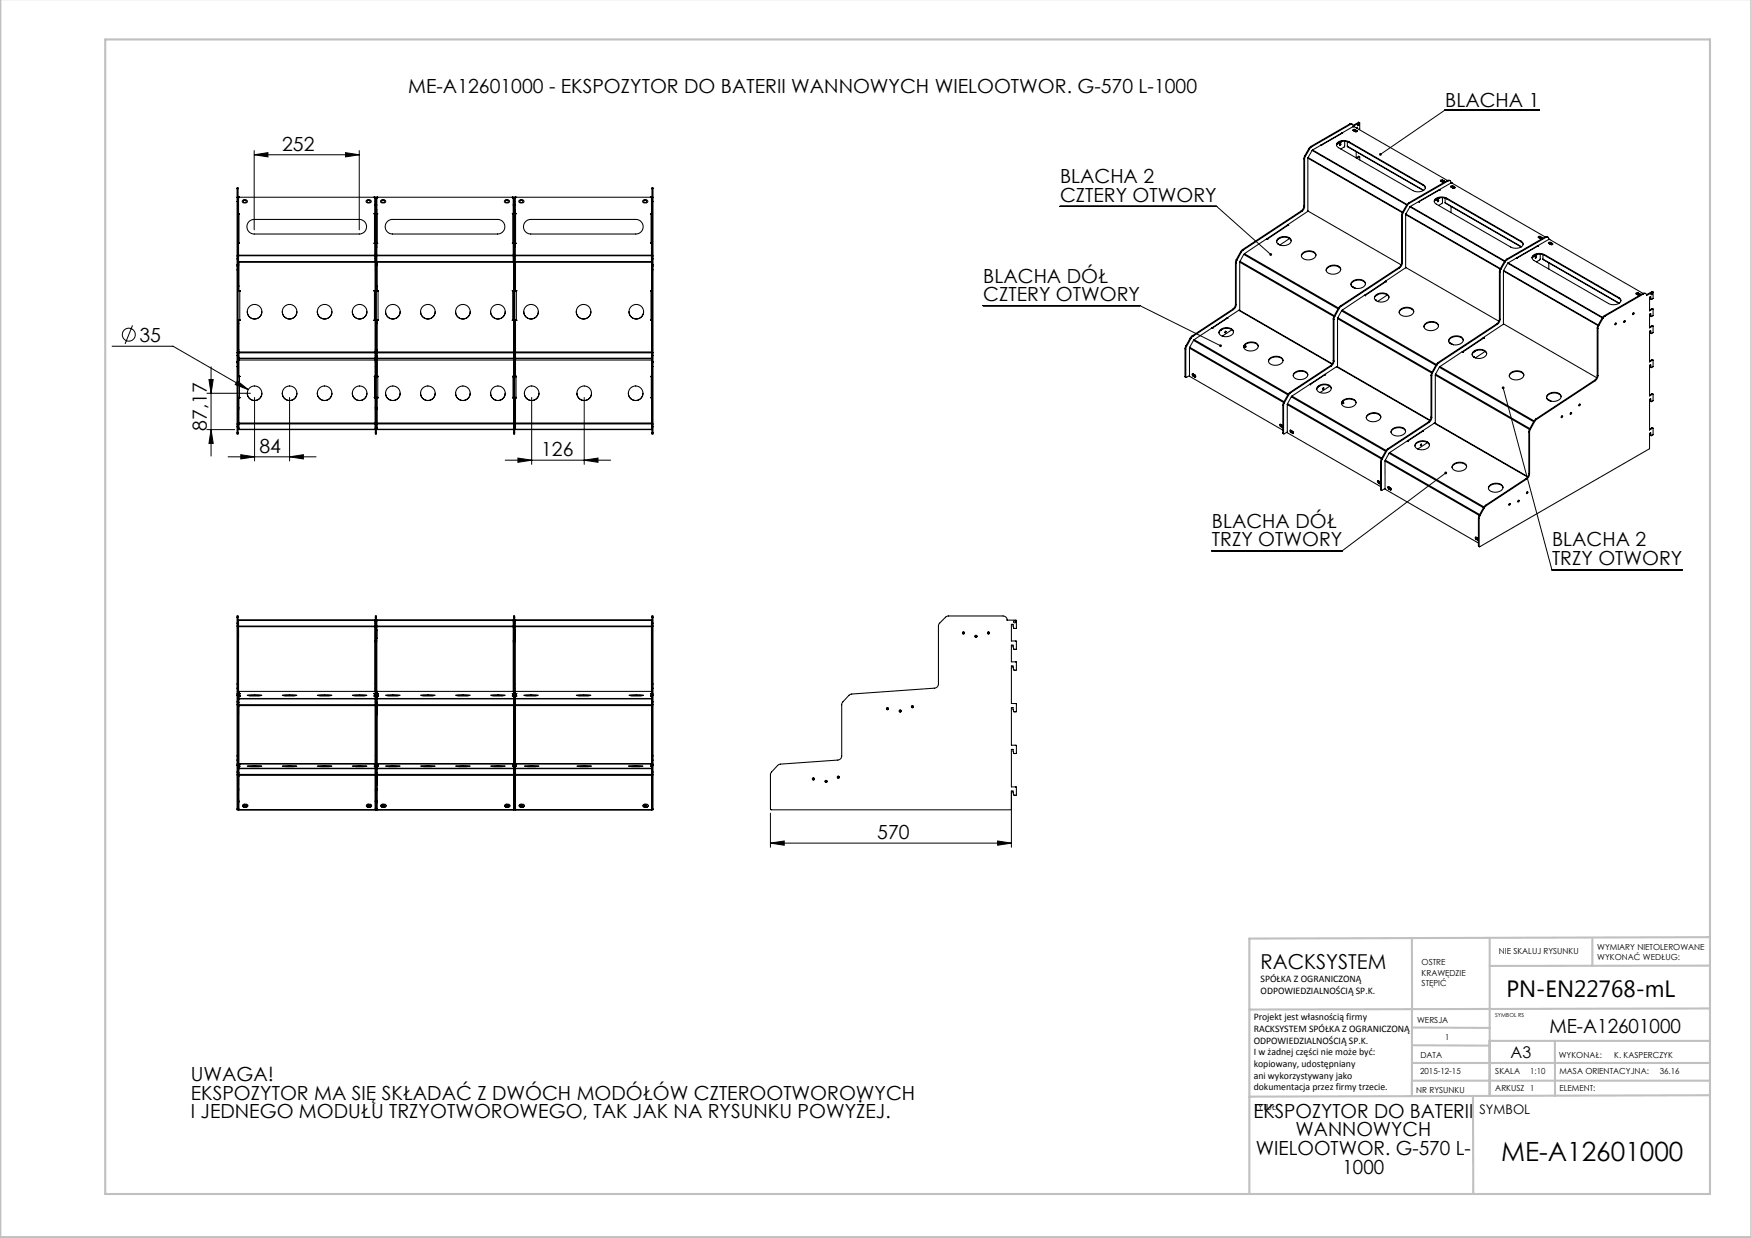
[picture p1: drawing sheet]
<svg xmlns="http://www.w3.org/2000/svg" width="420mm" height="297mm" viewBox="0 0 420 297" stroke-linecap="round" stroke-linejoin="round" font-family="sans-serif">
<defs><g id="words">
<text font-size="6.3" x="360" y="278.5">ME-A12601000</text>
<text font-size="5.6" x="361.3" y="239.1">PN-EN22768-mL</text>
<text font-size="4.9" x="302.4" y="232.4">RACKSYSTEM</text>
<g font-size="4.7">
<text x="97.9" y="22.2">ME-A12601000 - EKSPOZYTOR DO BATERII WANNOWYCH WIELOOTWOR. G-570 L-1000</text>
<text x="346.7" y="25.8">BLACHA 1</text>
<text x="67.7" y="36.1">252</text>
<text x="254.3" y="43.9">BLACHA 2</text>
<text x="254.3" y="48.5">CZTERY OTWORY</text>
<text x="235.9" y="67.8">BLACHA DÓŁ</text>
<text x="235.9" y="72.3">CZTERY OTWORY</text>
<text x="33.5" y="82">35</text>
<text x="49.6" y="103.4" transform="rotate(-90 49.6 103.4)">87,17</text>
<text x="62.2" y="108.6">84</text>
<text x="129.8" y="109.4">126</text>
<text x="290.7" y="126.6">BLACHA DÓŁ</text>
<text x="290.7" y="131.1">TRZY OTWORY</text>
<text x="372.3" y="131.1">BLACHA 2</text>
<text x="372.3" y="135.6">TRZY OTWORY</text>
<text x="210.4" y="201.3">570</text>
<text x="371.6" y="247.8">ME-A12601000</text>
<text x="45.8" y="259.3">UWAGA!</text>
<text x="45.8" y="263.8">EKSPOZYTOR MA SIĘ SKŁADAĆ Z DWÓCH MODÓŁÓW CZTEROOTWOROWYCH</text>
<text x="45.8" y="268.3">I JEDNEGO MODUŁU TRZYOTWOROWEGO, TAK JAK NA RYSUNKU POWYŻEJ.</text>
<text x="300.6" y="268.1">EKSPOZYTOR DO BATERII</text>
<text x="310.8" y="272.6">WANNOWYCH</text>
<text x="301.2" y="277.1">WIELOOTWOR. G-570 L-</text>
<text x="322" y="281.6">1000</text>
</g>
<text font-size="3.9" x="362.3" y="253.8">A3</text>
<text font-size="3.2" x="354.9" y="267.2">SYMBOL</text>
<g font-size="2.4">
<text x="302.4" y="235.6">SPÓŁKA Z OGRANICZONĄ</text>
<text x="302.4" y="238.4">ODPOWIEDZIALNOŚCIĄ SP.K.</text>
<text x="300.7" y="244.7">Projekt jest własnością firmy</text>
<text x="300.7" y="247.5">RACKSYSTEM SPÓŁKA Z OGRANICZONĄ</text>
<text x="300.7" y="250.3">ODPOWIEDZIALNOŚCIĄ SP.K.</text>
<text x="300.7" y="253.1">I w żadnej części nie może być:</text>
<text x="300.7" y="256">kopiowany, udostępniany</text>
<text x="300.7" y="258.8">ani wykorzystywany jako</text>
<text x="300.7" y="261.6">dokumentacja przez firmy trzecie.</text>
</g>
<g font-size="2">
<text x="383.1" y="227.9">WYMIARY NIETOLEROWANE</text>
<text x="341" y="231.6">OSTRE</text>
<text x="359.5" y="228.9">NIE SKALUJ RYSUNKU</text>
<text x="383.1" y="230.4">WYKONAĆ WEDŁUG:</text>
<text x="341" y="234.1">KRAWĘDZIE</text>
<text x="341" y="236.6">STĘPIĆ</text>
<text x="339.9" y="245.4">WERSJA</text>
<text x="346.6" y="249.5">1</text>
<text x="340.6" y="257.7">2015-12-15</text>
<text x="340.7" y="253.8">DATA</text>
<text x="358.7" y="257.7">SKALA</text>
<text x="367" y="257.7">1:10</text>
<text x="373.9" y="253.8">WYKONAŁ:</text>
<text x="374.1" y="257.7">MASA ORIENTACYJNA:</text>
<text x="387.2" y="253.8">K. KASPERCZYK</text>
<text x="398.1" y="257.7">36.16</text>
<text x="339.7" y="262.3">NR RYSUNKU</text>
<text x="358.7" y="261.7">ARKUSZ 1</text>
<text x="374.1" y="261.7">ELEMENT:</text>
<text x="301" y="266.4">TYTUŁ:</text>
</g>
<text font-size="1.3" x="358.7" y="244">SYMBOL RS</text>
</g></defs>
<g fill="none" stroke="#000" stroke-width=".24">
<path d="M61 37.1l3.3-.5v1zM61 36.1v19M61 37.1h25.2M82.9 36.6l3.3 .5-3.3 .5zM86.2 36.1v19M369.3 26.4h-22.7l-15.5 10.6M254.2 49.5h37.6l13 11.6M31.8 78.1l-1.8 4.4M235.8 73.3h37.6l19.4 9.6M26.9 83.1h14.6l18 10.4M49.6 94.3h10.5M50.1 91h1l-.5 3.3z"/>
<path d="M50.6 88v21.4M56.9 91.4l2.6 2.1-3.1-1.2zM61.1 95.3v15.3M69.5 95.3v15.3M127.5 95.3v16.1M140.1 95.3v16.1M360.6 93l11.6 43.7h31.3M49.6 103.1h6.7M50.6 103.1l.5 3.3h-1zM54.7 109.6h21.1M57.8 109.1l3.3 .5-3.3 .5zM69.5 109.6l3.3-.5v1z"/>
<path d="M121.2 110.4h25.3M124.2 109.9l3.3 .5-3.3 .5zM140.1 110.4l3.3-.5v1zM346.8 113.5l-24.8 18.6h-31.3M184.8 195.1v8.2M242.6 189.8v13.5M184.8 202.3l3.3-.5v1zM184.8 202.3h57.8M239.3 201.8l3.3 .5-3.3 .5z"/>
<circle cx="30.9" cy="80.3" r="1.56"/>
</g>
<g fill="none" stroke="#c0c0c0" stroke-width=".5">
<path d="M.1 -.1v296.9h419.9M25.2 9.5h385v276.9h-385zM338.7 225.2v37.8M357.3 225v37.9v-13.2M382 225.4v6.3M410.1 224.8l-110.4 .4v61.2M410.1 231.7h-52.8M338.7 259.3h71.5M338.7 255h71.5M338.7 250.8l18.6 .1M338.7 246.5l18.6 .1M357.3 249.7h52.9"/>
<path d="M373 249.7v13.2M410.1 241.9l-110.4 .3M353.3 262.9l.1 23.5M410.2 262.7l-110.5 .4"/>
</g>
<g fill="#000">
<path d="M61 37.1l3.3-.5v1zM82.9 36.6l3.3 .5-3.3 .5z"/>
<path d="M330.9 36.8l-.1 .4 .3-.2-.3 .2a.34 .34 0 0 0 .5 .1 .34 .34 0 0 0 .1-.5 .34 .34 0 0 0-.5 0zM304.6 60.8l-.1 .5 .3 .1 .3-.1-.3-.2 .3 .2-.1-.5zM292.5 82.7v.5h.4l.2-.1-.3-.2 .3 .2-.1-.3-.2-.2zM360.3 92.8a.34 .34 0 0 0 .1 .5 .34 .34 0 0 0 .5-.2 .34 .34 0 0 0-.4-.4l.1 .3-.1-.3zM346.5 113.2a.34 .34 0 0 0 0 .5 .34 .34 0 0 0 .5 0 .34 .34 0 0 0 0-.4l-.2 .2 .2-.2-.2-.2z"/>
<path d="M50.1 91h1l-.5 3.3zM50.6 103.1l.5 3.3h-1z"/>
<path d="M56.9 91.4l-.5 .9 3.1 1.2zM57.8 109.1l3.3 .5-3.3 .5zM69.5 109.6l3.3-.5v1zM184.8 202.3l3.3-.5v1zM239.3 201.8l3.3 .5-3.3 .5z"/>
<path d="M124.2 109.9l3.3 .5-3.3 .5zM140.1 110.4l3.3-.5v1z"/>
</g>
<g fill="none" stroke="#000" stroke-width=".25">
<path d="M312.7 38.1l.2 .1M312.7 38.1v11.3M312.9 38.2v11.3M313 37.4l-.3 .7M313 37.4l.1 .1M313.1 37.5l-.2 .7M313.7 37.9v12.8M313.7 37.9l22.7 13.1M313.8 37.8l-.1 .1M313.8 37.8l22.8 13.2M314 35.6l.1 .1M314 35.6l-1 1.8"/>
<path d="M314.1 35.7l-1 1.8M314.5 35.1l-.5 .5M314.5 35.1l.1 .1M314.6 35.2l-.5 .5M314.7 36.1l22.9 13.2M314.7 36.1l-.9 1.7M314.8 36l-.1 .1M314.8 36l22.7 13.1M317 34.8h-.2l.2 .1M317 34.8v.1M321.5 34.5l-.2 .3M321.7 33.9l-1 .6"/>
<path d="M321.9 33.9l-1.3 .7M321.9 32l-7.1 4M321.9 32l-4.9 2.8M321.9 31.9l.2 .1h-.2M321.9 31.9v.1M322 33.9l-1.4 .8M322.5 33.9v1.3l-.9 .5M323.2 35.1l18.2 10.6M323.2 34v1.1M323.2 35.1l18.3 10.6M323.6 34a2.17 2.17 0 0 0-3 .7l.1 .4 .4 .3 17.8 10.3a2.17 2.17 0 0 0 3-.6l-.1-.4-.4-.4M323.6 34.2a2.17 2.17 0 0 0-3 .6"/>
<path d="M323.6 34l17.8 10.3M323.6 34v.2M323.6 34.2l17.8 10.3M323.7 29.8h.7M323.7 29.8l.2 .1M323.7 29.8l-9.2 5.3M323.9 29.9l-9.3 5.3M324.5 30.4l-2.6 1.5M324.5 30.4h.1M324.6 30.4h.1M324.7 30.4h.1M324.7 31.4l.1-.1a.24 .24 0 0 1 .4 0 .24 .24 0 0 1 0 .3"/>
<path d="M324.8 30.4h.1M324.8 30.4l22.4 12.9M324.8 31.5l.5 .1M325 31.1a.27 .27 0 0 0-.3-.1 .27 .27 0 0 0-.1 .3l.4 .3a.27 .27 0 0 0 .4 .1 .27 .27 0 0 0 .1-.4M325 31.2l-.5 .1M325 31.1l.5 .2M325 31.2l.5 .3M325 31.1v.1M325.3 36.4v1.5M325.3 30.7l.3-.2v.3M325.4 30.6v.1M325.5 31.3v.2"/>
<path d="M325.5 31.5h.1M325.8 29.7l.2 .1-.2 .3zM325.9 29.7l-.2 .3M325.9 29.3l.2 .2-.1 1.6M325.9 37.5l.2 .1v.8M325.9 29.3l.1 .1M325.9 29.3l-1.3 .8M325.9 37.5l.1 .1M325.9 37.5l-.6 .3M326 29.4l-1.4 .9a.43 .43 0 0 0-.2-.5 .43 .43 0 0 0-.5 .1M326 37.6l-.6 .4M326.1 29.4h-.1"/>
<path d="M326.1 37.6h-.1M56.9 47.3v1M56.9 45.2v.1M56.9 45.1h.2M56.9 45.1v.1M56.9 45.3v2M56.9 48.3v13.1M56.9 48.3h.2M56.9 47.3h99.7M56.9 45.3h.2M56.9 45.2h.2M57.1 47.3l.1 .3"/>
<path d="M57.1 50.3h.1M57.1 59.3h.1M57.1 47.3v1M57.1 45.2v.1M57.1 58.3h.3l-.2 .1M57.1 45.1v.1M57.1 45.3v2M57.1 48.3v13.1M57.1 49.3h.1M57.1 49h.1M57.2 58.3v2.9M57.2 50.3h.1"/>
<path d="M57.2 59.3h.1M57.2 51.2l.2 .1h-.3M57.2 47.5v3.8M57.2 47.5h.1M57.2 47.4h.1M57.3 47.4h.1M57.3 51.2v7.2M57.3 47.3h.1M57.4 51.2v.1M57.4 58.3v.1M57.4 47.3h.1M58.2 48.1l.8-.1a.32 .32 0 0 1 .3 .3 .32 .32 0 0 1-.3 .3h-.8z"/>
<path d="M59.8 53.1l1.2-.5h25.2a1.75 1.75 0 0 1 1.7 1.8 1.75 1.75 0 0 1-1.7 1.7h-25.2a1.75 1.75 0 0 1-1.7-1.1 1.75 1.75 0 0 1 .5-1.9zM87.9 48.1l.8-.1a.32 .32 0 0 1 .3 .3 .32 .32 0 0 1-.3 .3h-.8zM89.7 47.3h.1M89.8 47.3h.1M89.8 51.3h.2M89.8 58.3h.2M89.8 58.3l.1 2.9M89.8 51.3v7M89.8 47.3v.1M89.9 47.4h.1M89.9 47.5h.1M89.9 47.5l-.1 3.8"/>
<path d="M89.9 49.3h.1M89.9 49h.1M89.9 47.6h.1M90 47.3v1M90 48.3v13.1M90 48.3h.3M90.3 47.6v.7M90.3 47.3v.3M90.3 50.3h.1M90.3 59.3h.1M90.3 58.3h.3l-.2 .1M90.3 48.3v13.1"/>
<path d="M90.3 49.3h.1M90.3 49h.1M90.3 47.6h.1M90.3 58.3l.1 2.9M90.4 51.2l.2 .1h-.3M90.4 47.5l-.1 3.8M90.4 47.5h.1M90.4 47.4h.1M90.5 47.4h.1M90.5 51.2v7.2M90.5 47.3h.1M90.5 51.2v.1"/>
<path d="M90.5 58.3v.1M90.6 47.3h.1M91.4 48.1l.8-.1a.32 .32 0 0 1 .3 .3 .32 .32 0 0 1-.3 .3h-.8zM93 53.1l1.1-.5h25.2a1.75 1.75 0 0 1 1.8 1.8 1.75 1.75 0 0 1-1.8 1.7h-25.2a1.75 1.75 0 0 1-1.6-1.1 1.75 1.75 0 0 1 .5-1.9zM121.1 48.1l.8-.1a.32 .32 0 0 1 .3 .3 .32 .32 0 0 1-.3 .3h-.8zM122.9 47.3h.1M123 47.3h.1M123 51.3h.2M123 58.3h.2M123 58.3l.1 2.9M123 51.3v7M123 47.3v.1"/>
<path d="M123 47.4h.1M123.1 47.4h.1M123.1 47.4v.1M123.1 47.5h.1M123.1 47.5l-.1 3.8M123.1 49.3h.1M123.1 49h.1M123.1 47.6h.1M123.2 47.3v1M123.2 48.3v13.1M123.2 48.3h.3M123.5 47.6v.7"/>
<path d="M123.5 47.3v.3M123.5 50.3h.1M123.5 59.3h.1M123.5 58.3h.3l-.2 .1v2.8M123.5 48.3v13.1M123.5 49.3h.1M123.5 49h.1M123.5 47.6h.1M123.5 50.3v1M123.5 58.3v1M123.6 47.5v3.7l.2 .1h-.3M123.6 47.5h.1"/>
<path d="M123.6 47.4h.1M123.7 51.2v7.2M123.7 47.3h.1M123.7 51.2v.1M123.7 58.3v.1M123.8 47.3h-.1M124.6 48.1l.8-.1a.32 .32 0 0 1 .3 .3 .32 .32 0 0 1-.3 .3h-.8zM126.2 53.1l1.1-.5h25.2a1.75 1.75 0 0 1 1.8 1.8 1.75 1.75 0 0 1-1.8 1.7h-25.2a1.75 1.75 0 0 1-1.6-1.1 1.75 1.75 0 0 1 .5-1.9zM154.3 48.1l.8-.1a.32 .32 0 0 1 .3 .3 .32 .32 0 0 1-.3 .3h-.8zM156.1 47.3h.1M156.2 47.3h.1M156.2 51.3h.2"/>
<path d="M156.2 58.3h.2M156.2 58.3l.1 2.9M156.2 51.3v7M156.2 47.3v.1M156.2 47.4h.1M156.3 47.5h.1M156.3 47.5l-.1 3.8M156.3 49.3h.1M156.3 49h.1M156.3 47.6h.1M156.4 45.3v3M156.4 45.2v.1"/>
<path d="M156.4 45.1h.2M156.4 45.1v.1M156.4 48.3v13.1M156.4 48.3h.2M156.4 45.3h.2M156.4 45.2h.2M156.6 47.3v1M156.6 45.2v.1M156.6 45.1v.1M156.6 45.3v2M156.6 48.3v13.1M298 59.9l-.4 .5"/>
<path d="M298 59.9l.2 .1M298.2 60l-.5 .5M304 57.3v.1M304 57.4l-.2-.1-5.3 3.6M306.5 58.5l.1-.1v.2M306.6 57.2a2.09 2.09 0 0 1 3.1 .5 1.97 1.97 0 0 1-3 1 .81 .81 0 0 1-.1-1.5zM306.6 58.4v.2M307 57.1l-.5 .4M308.9 53.9l.2 .1h-.1M308.9 53.9v.1M309 54h-.2l-5 3.3h.2M309 54l-5 3.3"/>
<path d="M309.3 57.2l-2.3 1.6M309.7 57.8a2.01 2.01 0 0 0-3.5 .2M312.1 50.6l.2 .1M312.1 50.6l-14.1 9.3M312.3 50.7l-14.1 9.3M312.7 49.4l-.1 .7-.5 .5M312.7 49.4l.2 .1M312.9 49.5l-.2 .7-.4 .5M313.7 50.7h.1M313.8 50.7l22.3 12.8M313.8 50.7l-4.9 3.2M336.2 51.6l.2 .1"/>
<path d="M336.2 51.6v11.4M336.4 51.7v11.4M336.6 51l-.2 .7M337.2 51.5v12.7M337.2 51.5l22.6 13M337.2 51.3v.2M337.2 51.3l22.8 13.3M337.6 49.3l-1 1.7M337.9 48.7l-.4 .4-1.1 1.8-.2 .7M337.9 48.7l.2 .1M338.1 48.8l-.5 .5M338.2 49.6l22.8 13.2"/>
<path d="M338.2 49.6l-1 1.7M338.3 49.5l-.1 .1M338.3 49.5l22.6 13.1M340.4 48.5l-.1-.1-2 1.1M340.4 48.4v.1M341.4 44.5l.5 .6M341.4 44.3v.2M345 48l-.2 .4M345.1 47.5l-1 .6M345.3 47.5l-1.2 .7M345.4 45.5l-5.1 2.9h.1M345.4 45.4l.1 .1h-.1"/>
<path d="M345.4 45.5l-5 2.9M345.4 45.4v.1M345.4 47.4l-1.3 .8M345.7 43.5l.1-.1a.24 .24 0 0 1 .4 0 .24 .24 0 0 1 0 .4M345.8 43.6l.5 .1M346 47.4v1.3l-.9 .6M346 43.2a.27 .27 0 0 0-.3-.1 .27 .27 0 0 0-.1 .4l.4 .2a.27 .27 0 0 0 .4 .1 .27 .27 0 0 0 .1-.4M346 43.4h-.5M346 43.2l.5 .2M346 43.2v.2M346 43.4l.5 .2M346.5 43.4v.2"/>
<path d="M346.5 43.6v.1M346.6 48.6l18.3 10.6M346.6 47.5v1.1M347 47.6a2.17 2.17 0 0 0-3 .6l.1 .4 .4 .4 17.9 10.3a2.17 2.17 0 0 0 2.9-.7l-.1-.4-.4-.4M347 47.7a2.17 2.17 0 0 0-3 .6M347 47.6l17.8 10.2M347 47.6v.1M347 47.7l17.8 10.3M347.2 43.3l.6 .1M347.2 43.3l.1 .1M347.2 43.3l-9.3 5.4M347.3 43.4a.45 .45 0 0 1 .6 0 .45 .45 0 0 1 .1 .5"/>
<path d="M347.3 43.4l-9.2 5.4M348 43.9l-2.6 1.5M348 43.9h.1M348 49.5v1.5M348.1 43.9h.1M348.2 45l.1-.1a.24 .24 0 0 1 .3-.1 .24 .24 0 0 1 .1 .4M348.2 43.9h.1M348.3 43.9l22.3 12.9M348.3 45l.5 .1M348.5 44.6a.27 .27 0 0 0-.4-.1 .27 .27 0 0 0-.1 .4l.5 .2a.27 .27 0 0 0 .3 .1 .27 .27 0 0 0 .1-.3M348.5 44.8h-.5M348.5 44.6l.4 .3"/>
<path d="M348.5 44.8l.4 .2M348.5 44.6v.2M348.9 44.9v.1M348.9 45l.1 .1M364.8 58l.5 .6M364.8 57.8v.2M368.8 59.1l-5.1 2.8h.2M368.8 59l.2 .1h-.2M368.8 59.1l-4.9 2.8M368.8 59v.1M369.2 57.1l.1-.1a.24 .24 0 0 1 .3 0 .24 .24 0 0 1 .1 .3M369.3 57.2h.5"/>
<path d="M369.5 56.7a.27 .27 0 0 0-.4 0 .27 .27 0 0 0-.1 .3l.5 .2a.27 .27 0 0 0 .3 .1 .27 .27 0 0 0 .1-.3M369.5 56.9h-.5M369.5 56.7l.4 .3M369.5 56.7v.2M369.5 56.9l.4 .2M369.9 57v.1M369.9 57.1l.1 .1M370.6 56.9h.7M370.6 56.9l.2 .1M370.6 56.9l-9.2 5.3M370.8 57a.45 .45 0 0 1 .5-.1 .45 .45 0 0 1 .2 .5M370.8 57l-9.3 5.3"/>
<path d="M371.4 57.5l-2.6 1.5M371.4 57.5h.1M371.5 57.5h.1M371.5 57.4h.1M371.6 57.4h.1M371.6 58.5l.2-.1a.24 .24 0 0 1 .3 0 .24 .24 0 0 1 0 .3M371.7 57.5h.1M371.7 57.5l22.6 13M371.8 58.6h.4M371.9 58.2a.27 .27 0 0 0-.3-.1 .27 .27 0 0 0-.1 .3l.4 .3a.27 .27 0 0 0 .4 0 .27 .27 0 0 0 .1-.3M371.9 58.3l-.5 .1M371.9 58.2l.5 .2"/>
<path d="M371.9 58.3l.5 .3M371.9 58.2v.1M372.4 58.4v.2M372.4 58.6h.1M56.9 61.4v.7M56.9 63.5v.3M56.9 63.8v.9M56.9 62.1v1.4M56.9 64.7v19.9M56.9 61.4h.2M56.9 62.1h.2M56.9 63.5h.2"/>
<path d="M56.9 63.8h.2M56.9 64.7h.2M57.2 68.6h.1M57.1 77.6h.1M57.1 61.4v.7M57.1 63.5v.3M57.1 63.8v.9M57.1 76.7l.4 .1M57.1 68.5l.1 1.2M57.1 62.1v1.4M57.1 64.7v19.9M57.1 69.7h.5l-.1 .1"/>
<path d="M57.2 76.8v.8M57.2 77.6h.1M57.2 61.2v.2M57.2 62.8h.1M57.2 62.8v.1M57.2 61.4v1.4M57.2 62.9l.1 .7M57.2 62.8h32.8M57.2 61.2h32.7M57.2 61.4h32.7M57.2 62.9h.1M57.3 62.8v7"/>
<path d="M57.3 76.8v7.6M57.4 69.7l-.3 .1h.4M57.4 76.8v.1M57.5 69.7v.1M57.5 76.8v.1M57.5 76.8l.1 .1h-.3M57.5 69.8v7M59.3 74.8a1.75 1.75 0 0 0 1.8 1.7 1.75 1.75 0 0 0 1.7-1.7M67.7 74.8a1.75 1.75 0 0 0 1.8 1.7 1.75 1.75 0 0 0 1.7-1.7M76.1 74.8a1.75 1.75 0 0 0 1.8 1.7 1.75 1.75 0 0 0 1.7-1.7M84.5 74.8a1.75 1.75 0 0 0 1.8 1.7 1.75 1.75 0 0 0 1.7-1.7M89.8 76.8l-.1 .1h.3"/>
<path d="M89.8 69.8v7M89.9 61.2v.2M89.9 61.4v1.4M90 69.8h-.2M90 69.8h.1M90 61.4v.7M90 63.8v.9h.3M90 76.8h-.2M90 62.1v41.7M90 69.7h-.3l.1 .1M90 61.4h.3M90 62.1h.3"/>
<path d="M90 63.8h.3M90.3 61.4v.7M90.3 63.5v.3M90.3 63.5h-.3v.3M90.3 63.8v.9M90.4 68.6h.1M90.3 77.6h.1M90.3 76.7l.4 .1M90.3 62.1v1.4M90.3 64.7v19.9M90.3 68.5v1.2M90.3 69.7h.5l-.1 .1"/>
<path d="M90.3 76.8v.8M90.3 68.6h.2M90.3 77.6h.2M90.4 61.2v.2M90.4 62.8h.1M90.4 62.8v.1M90.4 61.4v1.4M90.4 62.9l.1 .7M90.4 62.8h32.8v7M90.4 62.8h32.8M90.4 61.2h32.7M90.4 61.4h32.7"/>
<path d="M90.4 62.9h.1M90.4 68.6h-.1M90.5 62.8v7M90.5 76.8v7.6M90.5 69.7l-.2 .1h.4M90.5 76.8v.1M90.6 69.7l.1 .1M90.6 76.8v.1M90.7 76.8l.1 .1h-.3M90.7 69.8v7M92.5 74.8a1.75 1.75 0 0 0 1.7 1.7 1.75 1.75 0 0 0 1.8-1.7M100.9 74.8a1.75 1.75 0 0 0 1.7 1.7 1.75 1.75 0 0 0 1.8-1.7"/>
<path d="M109.3 74.8a1.75 1.75 0 0 0 1.7 1.7 1.75 1.75 0 0 0 1.8-1.7M117.7 74.8a1.75 1.75 0 0 0 1.7 1.7 1.75 1.75 0 0 0 1.8-1.7M123 76.8l-.1 .1h.3v7.5M123 69.8v7M123.1 61.2v.2M123.1 61.4v1.4M123.2 69.8h-.2M123.2 69.8h.1M123.2 61.4v.7M123.2 63.5v.3M123.2 63.8v.9M123.2 76.8h-.2"/>
<path d="M123.2 62.1v1.4M123.2 64.7v19.9M123.2 69.7h-.3l.1 .1M123.2 61.4h.3M123.2 62.1h.3M123.2 63.5h.3M123.2 63.8h.3M123.2 64.7h.3M123.5 61.4v.7M123.5 63.5v.3M123.5 63.8v.9M123.6 68.6h.1"/>
<path d="M123.5 77.6h.1M123.5 76.7l.5 .1-.3 .1M123.5 62.1v1.4M123.5 64.7v19.9M123.5 68.5v1.2M123.5 69.7h.5l-.1 .1M123.5 76.8v.8M123.5 68.6h.2M123.5 77.6h.2M123.6 61.2v.2M123.6 62.8h.1M123.6 62.8v.1"/>
<path d="M123.6 62.8h32.8v7M123.6 61.4v1.4M123.6 62.9l.1 .7M123.6 62.8h32.8M123.6 61.2h32.7M123.6 61.4h32.7M123.6 62.9h.1M123.6 68.6h-.1M123.7 62.8v7M123.7 76.8v7.6M123.7 69.7l-.2 .1h.4M123.7 76.8v.1"/>
<path d="M123.8 69.8h.1M123.8 69.7v7.2M125.6 74.8a1.75 1.75 0 0 0 1.8 1.7 1.75 1.75 0 0 0 1.7-1.7M138.2 74.8a1.75 1.75 0 0 0 1.8 1.7 1.75 1.75 0 0 0 1.7-1.7M150.9 74.8a1.75 1.75 0 0 0 1.7 1.7 1.75 1.75 0 0 0 1.8-1.7M156.2 76.8l-.1 .1h.3v7.5M156.2 69.8v7M156.3 61.2v.2M156.3 61.4v1.4M156.4 69.8h-.2M156.4 69.8h.1M156.4 61.4v.7"/>
<path d="M156.4 63.5v.3M156.4 63.8v.9M156.4 76.8h-.2M156.4 62.1v1.4M156.4 64.7v19.9M156.4 69.7h-.3l.1 .1M156.4 61.4h.2M156.4 62.1h.2M156.4 63.5h.2M156.4 63.8h.2M156.4 64.7h.2M156.6 61.4v.7"/>
<path d="M156.6 63.5v.3M156.6 63.8v.9M156.6 62.1v1.4M156.6 64.7v19.9M290.7 78.7h.2M290.9 78.7h-.2M290.9 78.7v.1M292.7 79.1a2.1 2.1 0 0 1 3.2 .4 1.97 1.97 0 0 1-3 1 .8 .8 0 0 1-.2-1.4zM293.1 79l-.4 .3M293.3 79l-.7 .4M294 79.5l-.2 .3M294.4 76.3h.1l-.1 .1"/>
<path d="M294.4 76.3h.1M294.4 76.4l-8 5.1M294.4 76.4l-3.5 2.3M295.5 79.1l-2.3 1.5M295.7 74.2l.2 .1M295.7 74.2l-9.8 6.4M295.9 74.3l-9.8 6.4M295.9 79.7a2.02 2.02 0 0 0-3.5 .2M296.3 73l-.1 .6-.5 .6M296.3 63l.2 .1M296.3 73l.2 .1M296.3 63v10"/>
<path d="M296.5 73.1l-.2 .6-.4 .6M296.5 63.1v10M296.5 62.3l-.2 .7M296.5 62.3l.2 .1M296.7 62.4l-.2 .7M297.1 74.4l22.5 12.9M297.1 74.4l-2.7 1.9M297.1 74.4l22.4 13M297.4 62.9v11.6M297.4 62.9l22.5 13M297.4 62.7v.2M297.4 62.7l22.6 13"/>
<path d="M297.6 60.4l.1 .1M297.6 60.4l-1.1 1.9M297.7 60.5l-1 1.9M298.3 61l-.9 1.7M298.3 61l22.6 13.1M298.5 60.9l-.2 .1M298.5 60.9l22.6 13M312.5 60.7a2.09 2.09 0 0 1 3.1 .4 1.97 1.97 0 0 1-2.9 1 .81 .81 0 0 1-.2-1.4zM315.6 61.2a2.01 2.01 0 0 0-3.4 .3M318.4 64.1a2.09 2.09 0 0 1 3.2 .4 1.97 1.97 0 0 1-3 1 .81 .81 0 0 1-.2-1.4zM319.8 76.5l.2 .1M319.8 76.5v10"/>
<path d="M320 76.6v10M320 75.8l-.2 .7M320 75.8l.2 .1M320.2 75.9l-.2 .7M320.8 76.4v11.6M320.8 76.4l22.6 13.1M320.9 76.2l-.1 .2M320.9 76.2l22.6 13.1M321 74l.2 .1M321 74l-1 1.8M321.2 74.1l-1 1.8M321.5 73.4l-.5 .6"/>
<path d="M321.5 73.4l.2 .1M321.6 64.6a2.01 2.01 0 0 0-3.5 .3M321.7 73.5l-.5 .6M321.8 74.6l-.9 1.6M321.8 74.6l22.6 13M321.9 74.4l-.1 .2M321.9 74.4l22.6 13M324.1 68.6l1.1 .6M324.3 68.7l.6 .4M324.4 67.5a2.09 2.09 0 0 1 3.1 .5 1.97 1.97 0 0 1-3 .9 .81 .81 0 0 1-.1-1.4zM327.3 70.8l-5.4 3.6M327.3 70.8l.2 .2"/>
<path d="M327.3 70.8l.2 .1M327.5 70.9v.1M327.5 68.1a2.01 2.01 0 0 0-3.5 .2M329.9 72h.2v.1M330 70.8a2.09 2.09 0 0 1 3.2 .4 1.97 1.97 0 0 1-3 1 .81 .81 0 0 1-.2-1.4zM330 72v.1M330.5 70.7l-.6 .3M332.4 67.4l4.8-3.2 22.3 12.9M332.4 67.4l.2 .2h-.2M332.4 67.4v.1M332.4 67.6l-.2-.1-4.9 3.3M332.4 67.6l-4.9 3.3"/>
<path d="M332.8 70.8l-2.4 1.5M333.2 71.3a2.01 2.01 0 0 0-3.5 .3M335.5 64.2l.2 .1M335.5 64.2l-14 9.2M335.7 64.3l-14 9.2M336 74.2a2.09 2.09 0 0 1 3.1 .4 1.98 1.98 0 0 1-3 1 .81 .81 0 0 1-.1-1.4zM336.2 63l-.2 .6-.5 .6M336.2 63l.2 .1M336.4 63.1l-.2 .6-.5 .6M337.2 64.2h.1M339.1 74.8a2.01 2.01 0 0 0-3.5 .2M341.9 77.6a2.09 2.09 0 0 1 3.1 .5 1.97 1.97 0 0 1-2.9 1 .81 .81 0 0 1-.2-1.5z"/>
<path d="M345 78.2a2.01 2.01 0 0 0-3.4 .2M359 77.7l.2 .1M359 77.7l-14.1 9.3M359.2 77.8l-14.1 9.3M359.7 76.5l-.2 .7-.5 .5M359.7 65.2l.1 .1M359.7 76.5l.1 .1M359.7 65.2v11.3M359.8 76.6l-.2 .7-.4 .5M359.8 65.3v11.3M360 64.6l-.2 .7M360.6 65v12.8"/>
<path d="M360.6 77.8h.1M360.6 65l22.7 13.1M360.7 64.9l-.1 .1M360.7 64.9l22.6 13.1M361 62.8l-1 1.8M361.4 62.2l-.5 .5-1.1 1.8-.1 .7M361.4 62.2l.1 .1M361.5 62.3l-.5 .5M361.6 63.2l22.9 13.2M361.6 63.2l-.9 1.7M361.7 63.1l-.1 .1M361.7 63.1l22.7 13"/>
<path d="M363.9 62l-.2-.1-2 1.2M363.9 61.9v.1M368.5 61.6l-.2 .3M368.6 61l-1 .6M368.8 61l-1.3 .7M368.9 61l-1.4 .8M369.4 61v1.2l-.9 .6M370.1 62.2l18.2 10.6M370.1 61.1v1.1M370.1 62.2l18.3 10.5M370.5 61.1a2.17 2.17 0 0 0-3 .6l.1 .5 .4 .3 17.8 10.3a2.17 2.17 0 0 0 3-.6l-.1-.5-.4-.3M370.5 61.3a2.17 2.17 0 0 0-3 .6"/>
<path d="M370.5 61.1l17.8 10.3M370.5 61.3l17.8 10.2M370.5 61.1v.2M371.5 63.1v1.4M383.1 78.7l.2 .1M383.1 78.7v11.3M383.3 78.8v11.3M383.3 78l-.2 .7M383.3 78l.2 .1M383.5 78.1l-.2 .7M384.5 76.4l-1 1.7M384.8 75.7l-.4 .5-1.1 1.8"/>
<path d="M384.8 75.7l.2 .1M385 75.8l-.5 .6M387.5 77.5l-.1 .3M388.3 71.5l.5 .7M388.3 71.4v.1M389.7 76.9l-.2 .3M391.8 75.1l-.2 .3M392.6 70.6l.2-.1a.24 .24 0 0 1 .3 0 .24 .24 0 0 1 0 .3M392.8 70.7l.4 .1M393 70.3a.27 .27 0 0 0-.4-.1 .27 .27 0 0 0-.1 .3l.4 .3a.27 .27 0 0 0 .4 .1 .27 .27 0 0 0 .1-.4M393 70.4l-.6 .1M393 70.3l.4 .2"/>
<path d="M393 70.4l.4 .3M393 70.3v.1M393.4 70.5v.2M393.4 70.7h.1M394.3 70.5l-9.3 5.3M394.8 70.4h-.7l-9.3 5.3M395.8 71.4l.1 .1M395.8 71.3v.1M395.8 75.3v.2M395.8 79.4v.1M395.8 71.4l.1 .3M395.8 75.5l.1 .1"/>
<path d="M395.8 75.5l.1 .3M395.8 79.5l.1 .1M395.8 79.5l.1 .4M395.9 71.7l.2 .2M395.9 75.8l.2 .1M395.9 79.9l.2 .1M395.9 71.7l.2 .1M395.9 71.5l.2 .3M395.9 71.5v-.3l-.2 .1v3.3l.7-.5M395.9 75.6v-.4l-.2 .2v3.3l.7-.5M395.9 79.6v-.3l-.2 .2v7.3l.7-.4M395.9 75.6l.2 .3"/>
<path d="M395.9 79.6l.2 .4M396.2 70.4h.2l-.2 .3zM396.2 70.3l-.2 .3M396.2 78.1l.3 .2v1.4l-.4 .3M396.2 74l.3 .2M396.2 70l.3 .1M396.2 70l-1.3 .7M396.2 74l.2 .1M396.2 74l-.5 .4M396.2 78.1l.2 .1M396.2 78.1l-.5 .4M396.3 70h-.1"/>
<path d="M396.4 70.1l-1.4 .8a.43 .43 0 0 0-.2-.5 .43 .43 0 0 0-.5 .1M396.5 70.1h.1M396.5 78.2h.1M396.5 74.1h-.1M396.5 74.2h.1M396.5 70.1v1.5l-.4 .2M396.5 74.2v1.5l-.4 .2M56.9 84.6v.7M56.9 86.7v.3M56.9 87v.9M56.9 85.3v1.4M56.9 87.9v13.8"/>
<path d="M56.9 84.6h.2M56.9 85.3h.2M56.9 86.7h.2M56.9 87h.2M56.9 87.9h.2M57.1 84.6v.7M57.1 86.7v.3M57.1 87v.9M57.1 90.3h.4h-.4h.3M57.1 86.2l.1 4.1M57.1 85.3v1.4M57.1 87.9v13.8"/>
<path d="M57.1 83.8h.2M57.1 85.8h.2M57.1 97.9h.2M57.1 84.2h.2M57.1 85.4h.2M57.1 98.2h.2M57.2 95.3v.1M57.2 95.4h.1M57.2 86.4h.1M57.3 86v.4M57.3 84.4h32.7v.3h-32.7M57.3 84.4v.3"/>
<path d="M57.3 85.9l32.7 .1M57.3 85.9v.1M57.3 84.7v1.2M57.3 86.4v3.9M57.3 95.4h.2M57.3 86h32.7M57.3 95.3v6.2M57.4 95.3l-.1 .1M57.4 95.3l-.2 .1M57.4 95.3l.1 .1h-.2M57.5 95.3v.1M57.5 90.3l-.1 5"/>
<path d="M59.3 94.3a1.75 1.75 0 0 0 1.8 1.8 1.75 1.75 0 0 0 1.7-1.8M67.7 94.3a1.75 1.75 0 0 0 1.8 1.8 1.75 1.75 0 0 0 1.7-1.8M76.1 94.3a1.75 1.75 0 0 0 1.8 1.8 1.75 1.75 0 0 0 1.7-1.8M84.5 94.3a1.75 1.75 0 0 0 1.8 1.8 1.75 1.75 0 0 0 1.7-1.8M89.8 95.4h.2M89.9 95.3l-.1 .1h.2M89.9 90.3v5M90 86v.4h-32.7M90 90.3h-.1M90 83.8h.1M90 85.8h.1M90 97.9h.1"/>
<path d="M90 90.3h.1M90 84.2h.1M90 85.4h.1M90 98.2h.1M90 87v.9h.3M90 90.4h-.1M90 95.3h-.1M90 90.3h-.2h.1M90 87h.3M90.3 84.6v.7M90.3 84.6h-.3v.7h.3M90.3 86.7v.3"/>
<path d="M90.3 86.7h-.3v.3M90.3 87v.9M90.3 90.3h.4h-.4h.2M90.3 85.3v1.4M90.3 87.9v13.8M90.3 86.2v4.1M90.3 83.8h.2M90.3 85.8h.2M90.3 97.9h.2M90.3 84.2h.2M90.3 85.4h.2M90.3 98.2h.2"/>
<path d="M90.3 95.3v.1M90.3 95.4h.2M90.4 86.4h-.1M90.5 86v.4M90.5 84.4v.3M90.5 85.9v.1M90.5 84.7v1.2M90.5 86.4v3.9M90.5 86.4h32.7M90.5 95.4h.2M90.5 84.4h32.7M90.5 84.7h32.7"/>
<path d="M90.5 85.9h32.7M90.5 86h32.7M90.5 95.3v6.2M90.5 95.3v.1M90.6 95.3l-.3 .1M90.6 95.3l.1 .1h-.2M90.6 95.3v.1M90.6 90.3v5M92.5 94.3a1.75 1.75 0 0 0 1.7 1.8 1.75 1.75 0 0 0 1.8-1.8M100.9 94.3a1.75 1.75 0 0 0 1.7 1.8 1.75 1.75 0 0 0 1.8-1.8M109.3 94.3a1.75 1.75 0 0 0 1.7 1.8 1.75 1.75 0 0 0 1.8-1.8M117.7 94.3a1.75 1.75 0 0 0 1.7 1.8 1.75 1.75 0 0 0 1.8-1.8"/>
<path d="M123 95.4h.2v6.1M123.1 95.3l-.1 .1h.2M123.1 90.3v5M123.2 86v.4M123.2 90.3h-.1M123.2 84.4v.3M123.2 85.9v.1M123.2 84.7v1.2M123.2 86.4v3.9M123.2 83.8h.1M123.2 85.8h.1M123.2 97.9h.1"/>
<path d="M123.2 90.3h.1M123.2 84.2h.1M123.2 85.4h.1M123.2 98.2h.1M123.2 84.6v.7M123.2 86.7v.3M123.2 87v.9M123.2 87.9v14.5M123.2 90.4h-.1M123.2 95.3h-.1M123.2 85.3v1.4M123.2 90.3h-.2h.1"/>
<path d="M123.2 84.6h.3M123.2 85.3h.3M123.2 86.7h.3M123.2 87h.3M123.2 87.9h.3M123.5 84.6v.7M123.5 86.7v.3M123.5 87v.9M123.5 86.4h.1zM123.5 85.3v1.4M123.5 87.9v13.8M123.5 86.2v4.1"/>
<path d="M123.5 90.3h.4h-.1M123.5 83.8h.2M123.5 85.8h.2M123.5 97.9h.2M123.5 84.2h.2M123.5 85.4h.2M123.5 98.2h.2M123.5 95.3v.1M123.5 86.4h.2M123.5 95.4h.2M123.7 86v.4M123.7 84.4v.3"/>
<path d="M123.7 85.9v.1M123.7 84.7v1.2M123.7 86.4v3.9M123.7 86.4h32.7M123.7 95.4h.2M123.7 84.4h32.7M123.7 84.7h32.7M123.7 85.9h32.7M123.7 86h32.7M123.7 95.3v6.2M123.7 95.3v.1M123.7 90.3h-.2l.3 .1"/>
<path d="M123.8 95.3l-.3 .1M123.8 95.3l.1 .1h-.2M123.8 90.3v5M123.8 95.3v.1M123.8 90.3h.1M125.8 94.3a1.75 1.75 0 0 0 1.7 1.8 1.75 1.75 0 0 0 1.8-1.8M138.4 94.3a1.75 1.75 0 0 0 1.7 1.8 1.75 1.75 0 0 0 1.8-1.8M150.7 94.3a1.75 1.75 0 0 0 1.8 1.8 1.75 1.75 0 0 0 1.7-1.8M156.1 95.4h.3v6.1M156.2 90.3v5M156.2 95.3l-.1 .1h.3M156.4 86v.4"/>
<path d="M156.4 90.3h-.2M156.4 84.4v.3M156.4 85.9v.1M156.4 84.7v1.2M156.4 86.4v3.9M156.4 83.8h.1M156.4 85.8h.1M156.4 97.9h.1M156.4 90.3h.1M156.4 84.2h.1M156.4 85.4h.1M156.4 98.2h.1"/>
<path d="M156.4 84.6v.7M156.4 86.7v.3M156.4 87v.9M156.4 87.9v14.5M156.4 90.4h-.2M156.4 95.3h-.2M156.4 85.3v1.4M156.4 90.3h-.3h.1M156.4 84.6h.2M156.4 85.3h.2M156.4 86.7h.2M156.4 87h.2"/>
<path d="M156.4 87.9h.2M156.6 84.6v.7M156.6 86.7v.3M156.6 87v.9M156.6 85.3v1.4M156.6 87.9v13.8M284.2 90.4l.3 .2M284.2 90.4l.2 .1M284.2 83.7l.2 .1M284.2 83.7v6.7M284.4 83.8v6.7M284.4 83l-.2 .7"/>
<path d="M284.4 83l.2 .1M284.6 83.1l-.2 .7M285.3 83.5l22.8 13.1M285.3 83.5v6.8l22.4 12.9M285.3 90.1l-.8 .5-.1-.1M285.4 83.3l-.1 .2M285.4 83.3l22.6 13.1M285.5 81.1l.1 .1M285.5 81.1l-1.1 1.9M285.6 81.2l-1 1.9M285.9 80.6l-.4 .5M285.9 80.6l.2 .1"/>
<path d="M286.1 89.7l.2 .4M286.1 80.7l-.5 .5M286.2 90.2a.27 .27 0 0 1-.3-.3 .27 .27 0 0 1 .3-.2l.4 .2a.27 .27 0 0 1 .2 .3 .27 .27 0 0 1-.2 .3M286.2 90.2l.4 .3M286.2 89.7v.2a.24 .24 0 0 0 .2 .3 .24 .24 0 0 0 .3-.1v-.1M286.3 81.7l-.9 1.6M286.3 81.7l22.6 13M286.3 90.1l.4 .3M286.3 90.1l-.1 .1M286.4 89.8l.3 .4M286.4 81.5l-.1 .2M286.4 81.5l22.6 13"/>
<path d="M286.7 90.4l-.1 .1M286.7 90.4h.1M298.4 83.1l.2 .2M298.4 83l.4 .2M298.6 82.8l.1 .1M298.6 82.7h.1M298.6 82.7a.27 .27 0 0 1 .3 .3 .27 .27 0 0 1-.3 .3M298.7 82.5a2.1 2.1 0 0 1 3.1 .5 1.97 1.97 0 0 1-3 .9 .8 .8 0 0 1-.1-1.4zM298.7 82.8l-.2 .1M298.8 83.2l-.2 .1M298.8 83.2h.1M301.8 83.1a2.02 2.02 0 0 0-3.5 .2"/>
<path d="M304.6 86a2.1 2.1 0 0 1 3.1 .4 1.97 1.97 0 0 1-2.9 1 .8 .8 0 0 1-.2-1.4zM307.7 97.2l.2 .1M307.7 97.2v6.7M307.8 86.5a2.02 2.02 0 0 0-3.5 .2M307.9 97.3v6.7M308.1 96.6l-.2 .7M308.8 97.1l22.7 13.1M308.8 97.1v6.7l22.4 12.9M308.8 96.8v.3M308.8 96.8l22.6 13.1M308.9 94.7l-1 1.9-.2 .6M308.9 94.7l.2 .1"/>
<path d="M309.1 94.8l-1 1.8M309.4 94.1l-.5 .6M309.4 94.1l.2 .1M309.6 94.2l-.5 .6M309.7 95.2l-.9 1.6M309.7 95.2l22.7 13.1M309.9 95l-.2 .2M309.9 95l22.6 13.1M310.5 89.4a2.1 2.1 0 0 1 3.2 .4 1.97 1.97 0 0 1-3 1 .8 .8 0 0 1-.2-1.4zM313.7 89.9a2.02 2.02 0 0 0-3.5 .3M314.2 92.2l.1 .1M314.3 92.2h-.2"/>
<path d="M314.3 92.2v.1M316.2 92.6a2.1 2.1 0 0 1 3.1 .5 1.97 1.97 0 0 1-3 .9 .8 .8 0 0 1-.1-1.4zM316.7 92.5l-.6 .4M317.5 93l-.2 .3M317.8 89.8l.2 .1h-.2M317.8 89.8v.1M317.8 89.9l-7.9 5.1M317.8 89.9l-3.5 2.3M318.9 92.7l-2.3 1.5M319.1 87.7l.2 .1M319.1 87.7l-9.7 6.4M319.3 87.8l-9.7 6.4"/>
<path d="M319.3 93.2a2.02 2.02 0 0 0-3.5 .2M319.8 86.5l-.2 .7-.5 .5M319.8 86.5l.2 .1M320 86.6l-.2 .7-.5 .5M320.6 88l22.4 12.8M320.6 88l-2.8 1.8M320.6 88l22.3 12.9M321.8 96.7l.3 .1M321.9 96.5l.3 .2M322 96.3l.2 .1M322.1 96.3h.1M322.1 96.3a.27 .27 0 0 1 .2 .3 .27 .27 0 0 1-.2 .2"/>
<path d="M322.1 96.1a2.1 2.1 0 0 1 3.2 .4 1.97 1.97 0 0 1-3 1 .8 .8 0 0 1-.2-1.4zM322.2 96.4l-.3 .1M322.2 96.7l-.1 .1M322.2 96.7l.1 .1M325.3 96.6a2.02 2.02 0 0 0-3.5 .3M328.1 99.5a2.1 2.1 0 0 1 3.1 .4 1.97 1.97 0 0 1-3 1 .8 .8 0 0 1-.1-1.4zM343.2 90l.2 .1M343.2 90v10.1M343.4 90.1v10.1M343.4 89.4l-.2 .6M343.4 89.4l.2 .1M343.6 89.5l-.2 .6"/>
<path d="M344.3 90v11.5M344.3 90l22.5 13M344.3 89.8v.2M344.3 89.8l22.7 13M344.5 87.5l.2 .1M344.5 87.5l-1.1 1.9M344.7 87.6l-1.1 1.9M344.9 87l-.4 .5M344.9 87l.2 .1M345.1 87.1l-.4 .5M345.2 88.1l-.9 1.7M345.2 88.1l22.7 13.1"/>
<path d="M345.4 87.9l-.2 .2M345.4 87.9l22.6 13.1M347.6 82.1l1 .6M347.7 82.3l.6 .3M347.8 81.1a2.09 2.09 0 0 1 3.2 .4 1.97 1.97 0 0 1-3 1 .81 .81 0 0 1-.2-1.4zM350.8 84.4h.2zM350.9 84.4l.1 .1M351 81.6a2.01 2.01 0 0 0-3.5 .3M353.4 85.5h.1l.1 .2M353.5 84.3a2.09 2.09 0 0 1 3.1 .4 1.98 1.98 0 0 1-3 1 .81 .81 0 0 1-.1-1.4zM353.5 85.5v.1M353.9 84.2l-.5 .3"/>
<path d="M354 84.1l-.7 .5M355.8 81l4.9-3.3 22.3 12.9M355.8 81l.2 .1h-.1M355.8 81v.1M355.9 81.1h-.2l-10.3 6.8M355.9 81.1l-5 3.3M356.2 84.3l-2.3 1.6M356.6 84.9a2.01 2.01 0 0 0-3.5 .2M362.4 89.5a2.09 2.09 0 0 1 3.1 .4 1.97 1.97 0 0 1-3 1 .81 .81 0 0 1-.1-1.4zM365.5 90a2.01 2.01 0 0 0-3.5 .2M371.1 95.7l1 .6M371.2 95.8l.6 .4"/>
<path d="M371.3 94.6a2.09 2.09 0 0 1 3.1 .5 1.98 1.98 0 0 1-2.9 .9 .81 .81 0 0 1-.2-1.4zM374.5 95.2a2.01 2.01 0 0 0-3.5 .2M374.6 99.8l-.1 .3M376.7 99l.1 .1M376.8 99l-.2 .3M378.9 96.9l-.2 .4M382.5 91.2l.1 .1M382.5 91.2l-14.1 9.3M382.6 91.3l-14 9.3M383.1 90l-.2 .7-.4 .5M383.1 90l.2 .1M383.3 90.1l-.2 .7-.5 .5"/>
<path d="M395.8 87.6v.1M395.8 95.7v.2M395.8 87.7l.1 .1M395.8 87.7l.1 .4M395.8 95.9l.1 .1M395.8 95.9l.1 .3M395.9 88.1l.2 .1M395.9 96.2l.2 .2M395.9 88.1h.1M395.9 96.3h.1M395.9 87.8v-.3l-.2 .1v7.4l.7-.4M395.9 96v-.4l-.2 .2v7.4l.7-.5"/>
<path d="M395.9 96l.2 .3M396.2 86.3l.3 .1v1.5l-.4 .3-.2-.4M396.2 94.5l.3 .1v1.5l-.4 .2M396.2 86.3l.2 .1M396.2 86.3l-.5 .3M396.2 94.5l.2 .1M396.2 94.5l-.5 .3M396.5 86.4h.1M396.5 94.6h.1M56.9 101.7v.7M56.9 103.8v.3h.2v-.3M56.9 102.4v1.4"/>
<path d="M56.9 101.7h.2M56.9 102.4h.2M56.9 103.8h.2M57.1 101.7v.7M57.1 102.4v1.4M57.1 102.9h.2M57.1 102.6h.2M57.3 101.5h32.7v.9h.3M57.3 101.5v.2M57.3 103l32.7 .1zM57.3 101.7v1.3M57.3 101.7h33"/>
<path d="M90 102.9h.1M90 102.6h.1M90 103.8v.3h.3v-.3M90 103.8h.3M90.3 101.7v.7M90.3 102.4v1.4M90.3 102.9h.2M90.3 102.6h.2M90.5 101.5v.2M90.5 103h32.7M90.5 101.7v1.3M90.5 101.7h33"/>
<path d="M90.5 101.5h32.7M123.2 101.5v1.5M123.2 102.9h.1M123.2 102.6h.1M123.2 103.8v.3h.3v-.3M123.2 102.4v1.4M123.2 102.4h.3M123.2 103.8h.3M123.5 101.7v.7M123.5 102.4v1.4M123.5 102.9h.2M123.5 102.6h.2"/>
<path d="M123.7 101.5v.2M123.7 103h32.7M123.7 101.7v1.3M123.7 101.7h32.9M123.7 101.5h32.7M156.4 101.5v1.5M156.4 102.9h.1M156.4 102.6h.1M156.4 103.8v.3h.2v-.3M156.4 102.4v1.4M156.4 102.4h.2M156.4 103.8h.2"/>
<path d="M156.6 101.7v.7M156.6 102.4v1.4M307.1 101.8l.2 .5M307.2 102.3l.4 .3M307.2 101.8v.2a.24 .24 0 0 0 .2 .3 .24 .24 0 0 0 .3-.1l-.6-.4a.3 .3 0 0 0-.2 .3 .3 .3 0 0 0 .3 .2M307.3 102.3l.4 .2M307.3 102.3h-.1M307.4 101.9l.3 .4M307.6 102.6h.1M307.7 103.9l.2 .2M307.7 103.9l.2 .1M307.7 102.5l-.1 .1"/>
<path d="M308.8 103.6l-.8 .5-.1-.1M309.5 103.2l.3 .5M309.6 103.7a.27 .27 0 0 1-.2-.2 .27 .27 0 0 1 .2-.3l.4 .3a.27 .27 0 0 1 .3 .2 .27 .27 0 0 1-.3 .3M309.6 103.7l.4 .3M309.7 103.3v.1a.24 .24 0 0 0 .1 .3 .24 .24 0 0 0 .3-.1v-.1M309.8 103.7l.4 .2M309.8 103.7h-.2M309.8 103.3l.3 .4M310.2 103.9l-.2 .1M310.2 103.9h.1M330.5 115.3l.3 .5M330.6 115.9l.4 .2"/>
<path d="M330.7 115.4v.1a.24 .24 0 0 0 .1 .4 .24 .24 0 0 0 .3-.2l-.6-.4a.3 .3 0 0 0-.1 .3 .3 .3 0 0 0 .2 .3M330.8 115.8l.4 .3h-.2M330.8 115.8l-.2 .1M330.8 115.5l.3 .3M331 116.1h.2M331.2 117.4l.2 .2M331.2 110.8l.1 .1M331.2 117.4l.1 .1M331.2 110.8v6.6M331.2 100.1a2.02 2.02 0 0 0-3.5 .2M331.3 110.9v6.6M331.5 110.2l-.2 .7"/>
<path d="M332.2 110.6l22.8 13.1M332.2 110.6v6.8l22.4 12.9M332.2 117.2l-.8 .4-.1-.1M332.3 110.4l-.1 .2M332.3 110.4l22.6 13M332.4 108.2l-1.1 2-.1 .6M332.4 108.2l.2 .1M332.6 108.3l-1.1 1.9M332.8 107.7l-.4 .5M332.8 107.7l.2 .1M333 116.7l.2 .5M333 107.8l-.4 .5"/>
<path d="M333.1 117.3a.27 .27 0 0 1-.3-.3 .27 .27 0 0 1 .3-.2l.4 .2a.27 .27 0 0 1 .2 .3 .27 .27 0 0 1-.2 .2M333.1 117.3l.4 .2M333.1 116.8v.2a.24 .24 0 0 0 .2 .3 .24 .24 0 0 0 .3-.2M333.2 108.7l-.9 1.7M333.2 108.7l22.6 13.1M333.2 117.2l.4 .3M333.2 117.2l-.1 .1M333.3 116.9l.3 .3M333.3 108.6l-.1 .1M333.3 108.6l22.6 13M333.6 117.5h-.1M333.6 117.5h.1"/>
<path d="M334 102.9a2.1 2.1 0 0 1 3.1 .5 1.97 1.97 0 0 1-2.9 .9 .8 .8 0 0 1-.2-1.4zM337.1 103.5a2.02 2.02 0 0 0-3.4 .2M337.8 105.8h-.2M337.8 105.8h.1M337.8 105.8h-.2l-4.3 2.8M339.7 106.2a2.1 2.1 0 0 1 3.2 .5 1.98 1.98 0 0 1-3 .9 .8 .8 0 0 1-.2-1.4zM340.9 106.5v.1M340.9 106.6l-.2 .3M341.3 103.3l.1 .1h-.1M341.3 103.3v.1M341.3 103.4l-3.7 2.3M341.3 103.4l-3.5 2.4"/>
<path d="M342.4 106.2l-2.3 1.5M342.6 101.3l.2 .1M342.6 101.3l-9.8 6.4M342.8 101.4l-9.8 6.4M342.9 106.8a2.02 2.02 0 0 0-3.5 .2M343.2 100.1l-.1 .6-.5 .6M343.2 100.1l.2 .1M343.4 100.2l-.2 .6-.4 .6M344 101.5l22.5 12.8M344 101.5l-2.7 1.8M344 101.5l22.4 12.9M348.6 111.4a2.1 2.1 0 0 1 3.2 .4 1.97 1.97 0 0 1-3 1 .8 .8 0 0 1-.2-1.4z"/>
<path d="M351.8 111.9a2.02 2.02 0 0 0-3.5 .3M357.4 116.4a2.1 2.1 0 0 1 3.1 .5 1.97 1.97 0 0 1-3 .9 .8 .8 0 0 1-.1-1.4zM360.5 117a2.02 2.02 0 0 0-3.5 .2M366.1 114.8l.1 .1M366.1 114.8l-9.8 6.4M366.2 114.9l-9.7 6.4M366.3 118l-.2 .3M366.7 113.6l-.2 .7-.4 .5M366.7 103.6l.2 .1M366.7 113.6l.2 .1M366.7 103.6v10M366.9 113.7l-.2 .7-.5 .5"/>
<path d="M366.9 103.7v10M366.9 102.9l-.2 .7M366.9 102.9l.2 .1M367.1 103l-.2 .7M367.9 101l.2 .1M367.9 101l-1 1.9M368.1 101.1l-1 1.9M368.4 100.5l-.5 .5M368.4 100.5l.2 .1M368.6 100.6l-.5 .5M395.8 103.9v.1M395.8 104l.1 .1"/>
<path d="M395.8 104l.1 .4M395.9 104.4l.2 .1M395.9 104.4h.1M395.9 104.1v-.3l-.2 .2v3.7l-40.8 23.5-.1-.1M395.9 104.1l.2 .4M396.2 102.6l.3 .2v1.4l-.4 .3M396.2 102.6l.2 .1M396.2 102.6l-.5 .4M396.5 102.7h.1M354 128.9l.2 .4M354.1 129.4l.4 .3M354.1 128.9v.2a.24 .24 0 0 0 .2 .3 .24 .24 0 0 0 .3-.1v-.1"/>
<path d="M354.2 129.3l.4 .3-.1 .1M354.2 129.3l-.1 .1M354.3 129l.3 .4M354.5 129.7h.1M354.6 131l.2 .2M354.6 129.2l-.6-.3a.3 .3 0 0 0-.2 .3 .3 .3 0 0 0 .3 .2M354.6 124.3l.2 .1M354.6 131l.2 .1M354.6 124.3v6.7M354.8 124.4v6.7M355 123.7l-.2 .7M355.8 121.7l-1 2-.2 .6"/>
<path d="M355.8 121.7l.2 .1M356 121.8l-1 1.9M356.3 121.2l-.5 .5M356.3 121.2l.2 .1M356.5 121.3l-.5 .5M362.1 120.8l-.2 .3M364.2 120l-.1 .3M56.9 149.5v.7M56.9 148.1v-.3h.2v.3M56.9 150.2h.2M56.9 149.5h.2M56.9 148.1h.2"/>
<path d="M56.9 148.1v1.4M56.9 150.2v13.9M57.1 153.1v.2M57.1 149.5v.7M57.1 153.9h.1M57.1 148.1v1.4M57.1 150.2v13.9M57.1 150.4h.1M57.1 153.6h.1M57.1 149h.1M57.2 151.1l-.1 .2 .1-.1M57.2 151.1h.1"/>
<path d="M57.2 150.2v.1M57.2 148.7v.1M57.2 148.8h-.1M57.2 150.2h32.7M57.2 148.8v1.4M57.2 150.3v15.6M57.2 151v.1M57.2 150.3h32.7M57.2 148.8h32.7M57.2 148.7h32.7M89.9 150.2v.1M89.9 148.7v.1"/>
<path d="M89.9 148.8h.1M89.9 153.9h.1M89.9 148.8v1.4M89.9 150.3v15.6M89.9 150.4h.1M89.9 153.6h.1M89.9 149h.1M90 149.5v.7M90 148.1v-.3h.3v.3M90 150.2h.3M90 149.5h.3M90 148.1h.3"/>
<path d="M90 148.1v1.4M90 150.2v13.9M90.3 149.5v.7M90.3 153.1v.2M90.3 148.1v1.4M90.3 150.2v13.9M90.3 153.9h.1M90.3 150.4h.1M90.3 153.6h.1M90.3 149h.1M90.3 151.1v.2l.1-.1M90.3 151.1h.1"/>
<path d="M90.4 150.2v.1M90.4 148.7v.1M90.4 148.8h-.1M90.4 150.2h32.7M90.4 148.8v1.4M90.4 150.3v15.6M90.4 151l-.1 .1M90.4 150.3h32.7M90.4 148.8h32.7M90.4 148.7h32.7M123.1 150.2v.1M123.1 148.7v.1"/>
<path d="M123.1 148.8h.1M123.1 153.9h.1M123.1 150.4h.1M123.1 148.8v1.4M123.1 150.3v15.6M123.1 153.6h.1M123.1 149h.1M123.2 149.5v.7M123.2 148.1v-.3h.3v.3M123.2 148.1v1.4M123.2 150.2v13.9M123.2 150.2h.3"/>
<path d="M123.2 149.5h.3M123.2 148.1h.3M123.5 149.5v.7M123.5 148.1v1.4M123.5 150.2v13.9M123.5 153.9h.1M123.5 153.1h.1M123.5 150.4h.1M123.5 153.6h.1M123.5 149h.1M123.5 151.1l.1 .2M123.5 151.1h.1"/>
<path d="M123.6 153.1l-.1 .2M123.6 151.3v1.8M123.6 151.2v.1M123.6 150.2v.1M123.6 148.7v.1M123.6 148.8h-.1M123.6 150.2h32.7M123.6 151l-.1 .1M123.6 150.3h32.7M123.6 148.8h32.7M123.6 148.7h32.7M123.6 148.8v1.4"/>
<path d="M123.6 150.3v15.6M156.3 150.2v.1M156.3 148.7v.1M156.3 148.8h.1M156.3 153.9h.1M156.3 150.4h.1M156.3 148.8v1.4M156.3 150.3v15.6M156.3 153.6h.1M156.3 149h.1M156.4 149.5v.7M156.4 148.1v-.3h.2v.3"/>
<path d="M156.4 150.2h.2M156.4 149.5h.2M156.4 148.1h.2M156.4 148.1v1.4M156.4 150.2v13.9M156.6 149.5v.7M156.6 148.1v1.4M156.6 150.2v13.9M241.6 148.7v.1M56.9 168.4v.7M56.9 166.5v.3M56.9 164.1v1"/>
<path d="M56.9 169.1h.2M56.9 168.4h.2M56.9 166.8h.2M56.9 166.5h.2M56.9 165.1h.2M56.9 164.1h.2M56.9 165.1v1.4M56.9 166.8v1.6M56.9 169.1v12.2M57.1 168.4v.7M57.1 166.5v.3M57.1 164.1v1"/>
<path d="M57.1 166.8l.4-.4-.1 .6M57.1 171.3h.1M57.1 165.1v1.4M57.1 166.8v1.6M57.1 169.1v12.2M57.1 168.5h.2M57.2 169.4v.1M57.2 168.7l-.1 .1M57.2 168.7v.7M57.2 169.4h.1M57.2 171.3l-.1 .2M57.2 169.5v1.8"/>
<path d="M57.2 165.9v.2M57.2 166.1l.1 .2M57.2 166.1h.1M57.2 165.9h.1M57.3 169.1v.2M57.3 167.6h32.7l-32.7 .1M57.3 167.6v.1M57.3 167l-.2 .4h.2M57.3 169.1h33M57.3 168.5l-.1 .2M57.3 169.2l-.1 .2M57.3 169.4h-.1"/>
<path d="M57.3 167.7v1.4M57.3 169.3v14.2M57.3 166.4h.3M57.6 167h-.3v.6M57.6 166.4h.1M57.6 167h.1M59.3 166.8l1.8-.1 1.7 .1-1.7 .1zM59.9 166.9h2.4M67.7 166.8l1.8-.1 1.7 .1-1.7 .1zM68.3 166.9h2.4M76.1 166.8l1.8-.1 1.7 .1-1.7 .1zM76.7 166.9h2.4"/>
<path d="M84.5 166.8l1.8-.1 1.7 .1-1.7 .1zM85.1 166.9h2.4M89.7 167h.3M89.7 166.4h.1M89.7 167h.1M90 165.9h-32.7v.6M90 166.4h-.3M90 168.5h.1M90 167.4h.1M90 167h.1M90 166.5v.3M90 164.1v1"/>
<path d="M90 166.8l-.1 17.1M90 166.5l-.2-.1 .1 .6M90 166.8h.3M90 166.5h.3M90 165.1h.3M90 164.1h.3M90 165.1v1.4M90.3 168.4v.7M90.3 168.4h-.3v.9h-32.7M90.3 166.5v.3M90.3 164.1v1M90.3 166.8l.4-.4-.1 .6"/>
<path d="M90.3 165.1v1.4M90.3 166.8v1.6M90.3 169.1v12.2M90.3 171.3h.1M90.3 168.5h.2M90.3 169.4l.1 .1M90.3 168.7v.1M90.3 168.7v.7M90.3 169.4h.1M90.4 171.3l-.1 .2M90.4 169.5v1.8M90.4 165.9v.2"/>
<path d="M90.4 166.1l.1 .2M90.4 166.1h.1M90.4 165.9h.1M90.4 169.4v.1M90.5 169.1v.2M90.5 167.6v.1M90.5 167l-.2 .4h.2M90.5 169.1h33M90.5 169.2l-.2 .2M90.5 169.4h-.1M90.5 168.5l-.2 .2M90.5 166.5v-.6h32.7v.6"/>
<path d="M90.5 167.7v1.4M90.5 169.3v14.2M90.5 169.3h32.7M90.5 167.7h32.7M90.5 167.6h32.7M90.5 166.4h.3M90.8 167h-.3v.6M90.8 166.4h.1M90.8 167h.1M92.5 166.8l1.7-.1 1.8 .1-1.8 .1zM93 166.9h2.4M100.9 166.8l1.7-.1 1.8 .1-1.8 .1z"/>
<path d="M101.4 166.9h2.4M109.3 166.8l1.7-.1 1.8 .1-1.8 .1zM109.8 166.9h2.4M117.7 166.8l1.7-.1 1.8 .1-1.8 .1zM118.2 166.9h2.4M122.9 167h.3v.6M122.9 166.4h.1M122.9 167h.1M123.2 167.7v1.6M123.2 167.6v.1M123.2 169.3v14.2M123.2 166.4h-.3"/>
<path d="M123.2 168.5h.1M123.2 167.4h.1M123.2 167h.1M123.2 168.4v12.9M123.2 166.5v.3M123.2 164.1v1M123.2 166.5l-.2-.1 .1 .6M123.2 165.1v1.4M123.2 166.8v1.6M123.2 168.4h.3M123.2 166.8h.3M123.2 166.5h.3"/>
<path d="M123.2 165.1h.3M123.2 164.1h.3M123.5 168.4v.7M123.5 166.5v.3M123.5 164.1v1M123.5 166.8l.4-.4-.1 .6M123.5 165.1v1.4M123.5 166.8v1.6M123.5 169.1v12.2M123.5 171.3h.1M123.5 168.5h.2M123.5 169.4l.1 .1"/>
<path d="M123.5 168.7v.1M123.5 168.7v.7M123.5 169.4h.1M123.6 171.3l-.1 .2M123.6 169.5v1.8M123.6 165.9v.2M123.6 166.1l.1 .2M123.6 166.1h.1M123.6 165.9h.1M123.6 169.4v.1M123.7 169.1v.2M123.7 167.6v.1"/>
<path d="M123.7 167l-.2 .4h.2M123.7 169.1h32.9M123.7 169.2l-.2 .2M123.7 169.4h-.1M123.7 168.5l-.2 .2M123.7 166.5v-.6h32.7v.6M123.7 167.7v1.4M123.7 169.3v14.2M123.7 169.3h32.7M123.7 167.7h32.7M123.7 167.6h32.7M123.7 166.4h.3"/>
<path d="M124 167h-.3v.6M124 166.4h.1M124 167h.1M125.6 166.8l1.8-.1 1.7 .1-1.7 .1zM126.2 166.9h2.4M138.2 166.8l1.8-.1 1.7 .1-1.7 .1zM138.8 166.9h2.4M150.9 166.8l1.7-.1 1.8 .1-1.8 .1zM151.4 166.9h2.4M156.1 167h.3v.6M156.1 166.4h.1M156.1 167h.1"/>
<path d="M156.4 167.7v1.6M156.4 167.6v.1M156.4 167h.1M156.4 169.3v14.2M156.4 166.4h-.3M156.4 168.5h.1M156.4 167.4h.1M156.4 168.4v12.9M156.4 166.5v.3M156.4 164.1v1M156.4 166.5l-.2-.1v.6M156.4 168.4h.2"/>
<path d="M156.4 166.8h.2M156.4 166.5h.2M156.4 165.1h.2M156.4 164.1h.2M156.4 165.1v1.4M156.4 166.8v1.6M156.6 168.4v.7M156.6 166.5v.3M156.6 164.1v1M156.6 165.1v1.4M156.6 166.8v1.6M156.6 169.1v12.2"/>
<path d="M56.9 194.1v.2h99.7v-.2M56.9 185.2v.7M56.9 183.3v.3M56.9 181.3v1M56.9 194.1h.2M56.9 185.9h.2M56.9 185.2h.2M56.9 183.6h.2M56.9 183.3h.2M56.9 182.3h.2M56.9 181.3h.2M56.9 182.3v1"/>
<path d="M56.9 183.6v1.6M56.9 185.9v8.2M57.1 185.2v.7M57.1 194.1v.2M57.1 183.3v.3M57.1 181.3v1M57.1 183.8l.3-.3v.4M57.1 192h.2M57.1 192.3h.2M57.1 189.3h.2M57.1 188.2h.1M57.1 182.3v1"/>
<path d="M57.1 183.6v1.6M57.1 185.9v8.2M57.1 185.4h.2M57.1 192.6h.2M57.1 194h.2M57.1 189.6h.2M57.2 186.2v.2M57.2 185.6l-.1 .1M57.2 186.2v.1M57.2 185.6v.6M57.2 188.2l-.1 .2M57.2 186.4v1.8"/>
<path d="M57.2 186.3v.1M57.3 185.8v.2M57.3 184.3h32.7l-32.7 .1M57.3 184.3v.1M57.3 183.9l-.2 .3h.2M57.3 183.2h32.7M57.3 186.1l-.1 .1M57.3 186.2l-.1 .1M57.3 185.4l-.1 .2M57.3 185.8h32.7M57.3 183.5h.2M57.3 184.4v1.4"/>
<path d="M57.3 186v8.3M57.5 183.9h-.2v.4M57.5 183.5h.1M57.5 183.9h.1M58.2 193.3l.3 .3M58.4 193.3l.3 .3M58.4 193.3a.32 .32 0 0 0 .3 .3 .32 .32 0 0 0 .3-.3M58.4 193.3h.6M58.4 193.1l.3 .1 .3-.1M58.5 193.6a.33 .33 0 0 1-.3-.3 .33 .33 0 0 1 .3-.4h.6a.33 .33 0 0 1 .3 .4 .33 .33 0 0 1-.3 .3M58.5 193.6h.6M58.5 193.6h.1"/>
<path d="M59 193.3l-.3 .3M59.1 193.6h.1M59.3 183.8l1.8-.1 1.7 .1-1.7 .1zM59.4 193.3l-.3 .3M60 183.9h2.1M67.7 183.8l1.8-.1 1.7 .1-1.7 .1zM68.4 183.9h2.1M76.1 183.8l1.8-.1 1.7 .1-1.7 .1zM76.8 183.9h2.1M84.5 183.8l1.8-.1 1.7 .1-1.7 .1zM85.2 183.9h2.1M87.9 193.3l.3 .3"/>
<path d="M88.1 193.3l.3 .3M88.1 193.3a.32 .32 0 0 0 .3 .3 .32 .32 0 0 0 .3-.3M88.1 193.3h.6M88.1 193.1l.3 .1 .3-.1M88.2 193.6a.33 .33 0 0 1-.3-.3 .33 .33 0 0 1 .3-.4h.6a.33 .33 0 0 1 .3 .4 .33 .33 0 0 1-.3 .3M88.2 193.6h.6M88.2 193.6h.1M88.4 192.9a.33 .33 0 0 0-.3 .4 .33 .33 0 0 0 .3 .3M88.4 192.9a.33 .33 0 0 1 .3 .4 .33 .33 0 0 1-.3 .3M88.7 193.3l-.3 .3M88.8 193.6h.1M89.1 193.3l-.3 .3"/>
<path d="M89.8 183.9h.2M89.8 183.5h.1M89.8 183.9h.1M90 185.8v.2h-32.7M90 192h.1M90 192.3h.1M90 189.3h.1M90 183.5h-.2M90 184.2h.1M90 185.4h.1M90 183.9h.1M90 192.6h.1"/>
<path d="M90 194h.1M90 189.6h.1M90 185.9v8.4v-.2h.3M90 185.9h.3M90 183.6h.3M90 183.6v2.2M90.3 194.1v.2M90.3 185.2v.7M90.3 185.2h-.3v.7M90.3 183.3v.3M90.3 183.3h-.3v.3M90.3 181.3v1"/>
<path d="M90.3 181.3h-.3v1h.3M90.3 183.8l.3-.3-.1 .4M90.3 182.3v1M90.3 183.6v1.6M90.3 185.9v8.2M90.3 192h.2M90.3 192.3h.2M90.3 189.3h.2M90.3 188.2h.1M90.3 185.4h.2M90.3 192.6h.2M90.3 194h.2"/>
<path d="M90.3 189.6h.2M90.3 185.6v.1M90.3 186.2l.1 .2M90.3 186.2l.1 .1M90.3 185.6v.6M90.4 188.2l-.1 .2M90.4 186.4v1.8M90.4 186.3v.1M90.5 185.8v.2M90.5 184.3v.1M90.5 183.9l-.2 .3h.2M90.5 183.2h32.7"/>
<path d="M90.5 186.1l-.2 .1M90.5 186.2l-.1 .1M90.5 185.4l-.2 .2M90.5 184.4v1.4M90.5 186v8.3M90.5 186h32.7M90.5 185.8h32.7M90.5 184.4h32.7M90.5 184.3h32.7M90.5 183.5h.2M90.7 183.9h-.2v.4M90.7 183.5h.1"/>
<path d="M90.7 183.9h.1M91.4 193.3l.3 .3M91.6 193.3l.3 .3M91.6 193.3a.33 .33 0 0 0 .3 .3 .33 .33 0 0 0 .3-.3M91.6 193.3h.6M91.6 193.1l.2 .1 .4-.1M91.7 193.6a.33 .33 0 0 1-.3-.3 .33 .33 0 0 1 .3-.4h.6a.33 .33 0 0 1 .3 .4 .33 .33 0 0 1-.3 .3M91.7 193.6h.6M91.7 193.6h.1M92.2 193.3l-.3 .3M92.3 193.6h.1M92.5 183.8l1.7-.1 1.8 .1-1.8 .1z"/>
<path d="M92.6 193.3l-.3 .3M93.2 183.9h2.1M100.9 183.8l1.7-.1 1.8 .1-1.8 .1zM101.6 183.9h2.1M109.3 183.8l1.7-.1 1.8 .1-1.8 .1zM110 183.9h2.1M117.7 183.8l1.7-.1 1.8 .1-1.8 .1zM118.4 183.9h2.1M121.1 193.3l.3 .3M121.3 193.3l.3 .3M121.3 193.3a.33 .33 0 0 0 .3 .3 .33 .33 0 0 0 .3-.3M121.3 193.3h.6"/>
<path d="M121.3 193.1l.2 .1 .4-.1M121.4 193.6a.33 .33 0 0 1-.3-.3 .33 .33 0 0 1 .3-.4h.6a.33 .33 0 0 1 .3 .4 .33 .33 0 0 1-.3 .3M121.4 193.6h.6M121.4 193.6h.1M121.6 192.9a.33 .33 0 0 0-.3 .4 .33 .33 0 0 0 .3 .3M121.6 192.9a.33 .33 0 0 1 .3 .4 .33 .33 0 0 1-.3 .3M121.9 193.3l-.3 .3M122 193.6h.1M122.3 193.3l-.3 .3M123 183.9h.2v.4M123 183.5h.1M123 183.9h.1"/>
<path d="M123.2 185.8v.2M123.2 184.3v.1M123.2 192h.1M123.2 192.3h.1M123.2 189.3h.1M123.2 184.4v1.4M123.2 186v8.3M123.2 183.5h-.2M123.2 183.9h.1M123.2 184.2h.1M123.2 185.4h.1M123.2 192.6h.1"/>
<path d="M123.2 194h.1M123.2 189.6h.1M123.2 194.1v.2M123.2 185.2v.7M123.2 183.3v.3M123.2 181.3v1M123.2 183.6l-.1-.1v.4M123.2 194.1h.3M123.2 185.9h.3M123.2 182.3v1M123.2 183.6v1.6M123.2 185.9v8.2"/>
<path d="M123.2 185.2h.3M123.2 183.6h.3M123.2 183.3h.3M123.2 182.3h.3M123.2 181.3h.3M123.5 194.1v.2M123.5 185.2v.7M123.5 183.3v.3M123.5 181.3v1M123.5 183.8l.3-.3-.1 .4M123.5 182.3v1M123.5 183.6v1.6"/>
<path d="M123.5 185.9v8.2M123.5 192h.2M123.5 192.3h.2M123.5 189.3h.2M123.5 188.2h.1M123.5 185.4h.2M123.5 192.6h.2M123.5 194h.2M123.5 189.6h.2M123.5 185.6v.1M123.5 186.2l.1 .2M123.5 186.2l.1 .1"/>
<path d="M123.5 185.6v.6M123.6 188.2l-.1 .2M123.6 186.4v1.8M123.6 186.3v.1M123.7 185.8v.2M123.7 184.3v.1M123.7 183.9l-.2 .3h.2M123.7 183.2h32.7M123.7 186.1l-.2 .1M123.7 186.2l-.1 .1M123.7 185.4l-.2 .2M123.7 186h32.7"/>
<path d="M123.7 185.8h32.7M123.7 184.4h32.7M123.7 184.3h32.7M123.7 183.5h.2M123.7 184.4v1.4M123.7 186v8.3M123.9 183.9h-.2v.4M123.9 183.5h.1M123.9 183.9h.1M124.5 193.3l.4 .3M124.7 193.3l.4 .3M124.7 193.3a.33 .33 0 0 0 .4 .3 .33 .33 0 0 0 .3-.3"/>
<path d="M124.7 193.3h.7M124.8 193.1l.2 .1 .3-.1M124.9 193.6a.33 .33 0 0 1-.4-.3 .33 .33 0 0 1 .4-.4h.6a.33 .33 0 0 1 .3 .4 .33 .33 0 0 1-.3 .3M124.9 193.6h.6M124.9 193.6h.1M125 192.9a.33 .33 0 0 0-.3 .4 .33 .33 0 0 0 .4 .3M125.1 192.9a.33 .33 0 0 1 .3 .4 .33 .33 0 0 1-.3 .3M125.4 193.3l-.3 .3M125.5 193.6h.1M125.8 193.3l-.3 .3M125.8 183.8l1.7-.1 1.8 .1-1.8 .1zM126.5 183.9h2.1"/>
<path d="M138.4 183.8l1.7-.1 1.8 .1-1.8 .1zM139.1 183.9h2.1M150.7 183.8l1.8-.1 1.7 .1-1.7 .1zM151.4 183.9h2.1M154.2 193.3l.4 .3M154.4 193.3l.4 .3M154.4 193.3a.33 .33 0 0 0 .4 .3 .33 .33 0 0 0 .3-.3M154.4 193.3h.7M154.5 193.1l.2 .1 .3-.1M154.6 193.6a.33 .33 0 0 1-.4-.3 .33 .33 0 0 1 .4-.4h.6a.33 .33 0 0 1 .3 .4 .33 .33 0 0 1-.3 .3M154.6 193.6h.6M154.6 193.6h.1"/>
<path d="M154.7 192.9a.33 .33 0 0 0-.3 .4 .33 .33 0 0 0 .4 .3M154.8 192.9a.33 .33 0 0 1 .3 .4 .33 .33 0 0 1-.3 .3M155.1 193.3l-.3 .3M155.2 193.6h.1M155.5 193.3l-.3 .3M156.1 183.9h.3v.4M156.1 183.5h.1M156.1 183.9h.1M156.4 185.8v.2M156.4 184.3v.1M156.4 192h.1M156.4 192.3h.1"/>
<path d="M156.4 189.3h.1M156.4 183.5h-.3M156.4 184.2h.1M156.4 185.4h.1M156.4 184.4v1.4M156.4 186v8.3M156.4 183.9h.1M156.4 192.6h.1M156.4 194h.1M156.4 189.6h.1M156.4 194.1v.2M156.4 185.2v.7"/>
<path d="M156.4 183.3v.3M156.4 181.3v1M156.4 183.6l-.2-.1 .1 .4M156.4 194.1h.2M156.4 185.9h.2M156.4 185.2h.2M156.4 183.6h.2M156.4 183.3h.2M156.4 182.3h.2M156.4 181.3h.2M156.4 182.3v1M156.4 183.6v1.6"/>
<path d="M156.4 185.9v8.2M156.6 185.2v.7M156.6 183.3v.3M156.6 181.3v1M156.6 182.3v1M156.6 183.6v1.6M156.6 185.9v8.2M186.5 183.6l.7-.3 13.8-1a1 1 0 0 0 .9-1v-12.3l.2-.5 1.7-1.8 .5-.2 19.9-1.4a1 1 0 0 0 .9-1v-13.9l.3-.7 1.5-1.5 .5-.2h13.2a1 1 0 0 1 1 1h2.1l.1 .1v1.9h-.6l-.2-1h-.4v4h1.1l.1 .1v1.9l-.6-.1-.2-.9h-.4v4h1.1l.1 .1v1.9l-.6-.1-.2-.9h-.4v9h1.1l.1 .1v1.9h-.6l-.2-1h-.4v9h1.1l.1 .1v1.9l-.6-.1-.2-.9h-.4v9h1.1l.1 .1v1.9h-.6l-.2-1h-.4v4.5h-57.6l-.2-.2v-8.4l.2-.4z"/>
<circle cx="321.5" cy="34.7" r=".19"/>
<circle cx="58.7" cy="48.3" r=".33"/>
<circle cx="88.4" cy="48.3" r=".33"/>
<circle cx="91.9" cy="48.3" r=".33"/>
<circle cx="121.6" cy="48.3" r=".33"/>
<circle cx="125.1" cy="48.3" r=".32"/>
<circle cx="154.8" cy="48.3" r=".33"/>
<circle cx="344.9" cy="48.3" r=".19"/>
<circle cx="61.1" cy="74.8" r="1.75"/>
<circle cx="69.5" cy="74.8" r="1.75"/>
<circle cx="77.9" cy="74.8" r="1.75"/>
<circle cx="86.3" cy="74.8" r="1.75"/>
<circle cx="94.2" cy="74.8" r="1.75"/>
<circle cx="102.6" cy="74.8" r="1.75"/>
<circle cx="111" cy="74.8" r="1.75"/>
<circle cx="119.4" cy="74.8" r="1.75"/>
<circle cx="127.4" cy="74.8" r="1.75"/>
<circle cx="140" cy="74.8" r="1.75"/>
<circle cx="152.6" cy="74.8" r="1.75"/>
<circle cx="294" cy="79.7" r=".19"/>
<circle cx="368.4" cy="61.8" r=".19"/>
<circle cx="387.6" cy="77.8" r=".22"/>
<circle cx="389.7" cy="77.2" r=".22"/>
<circle cx="391.8" cy="75.3" r=".22"/>
<circle cx="61.1" cy="94.4" r="1.75"/>
<circle cx="69.5" cy="94.4" r="1.75"/>
<circle cx="77.9" cy="94.4" r="1.75"/>
<circle cx="86.3" cy="94.4" r="1.75"/>
<circle cx="94.2" cy="94.4" r="1.75"/>
<circle cx="102.6" cy="94.4" r="1.75"/>
<circle cx="111" cy="94.4" r="1.75"/>
<circle cx="119.4" cy="94.4" r="1.75"/>
<circle cx="127.5" cy="94.4" r="1.75"/>
<circle cx="140.1" cy="94.4" r="1.75"/>
<circle cx="152.5" cy="94.4" r="1.75"/>
<circle cx="317.4" cy="93.2" r=".19"/>
<circle cx="376.8" cy="99.2" r=".22"/>
<circle cx="378.9" cy="97.2" r=".22"/>
<circle cx="340.9" cy="106.8" r=".19"/>
<circle cx="366.3" cy="118.3" r=".22"/>
<circle cx="374.7" cy="100" r=".22"/>
<circle cx="362.1" cy="121" r=".22"/>
<circle cx="364.3" cy="120.3" r=".22"/>
<circle cx="231.1" cy="151.9" r=".21"/>
<circle cx="231.1" cy="151.9" r=".25"/>
<circle cx="234.1" cy="152.7" r=".21"/>
<circle cx="234.1" cy="152.7" r=".25"/>
<circle cx="237.1" cy="151.9" r=".25"/>
<circle cx="237.1" cy="151.9" r=".21"/>
<circle cx="243.4" cy="149.2" r=".25"/>
<circle cx="212.9" cy="170" r=".25"/>
<circle cx="212.9" cy="170" r=".21"/>
<circle cx="215.9" cy="170.6" r=".21"/>
<circle cx="215.9" cy="170.6" r=".25"/>
<circle cx="218.9" cy="169.6" r=".25"/>
<circle cx="218.9" cy="169.6" r=".21"/>
<circle cx="58.7" cy="193.3" r=".32"/>
<circle cx="91.9" cy="193.3" r=".32"/>
<circle cx="195.1" cy="186.9" r=".21"/>
<circle cx="195.1" cy="186.9" r=".25"/>
<circle cx="198.1" cy="187.5" r=".21"/>
<circle cx="198.1" cy="187.5" r=".25"/>
<circle cx="201.1" cy="186.4" r=".21"/>
<circle cx="201.1" cy="186.4" r=".25"/>
</g>
<use href="#words"/>
</svg>
